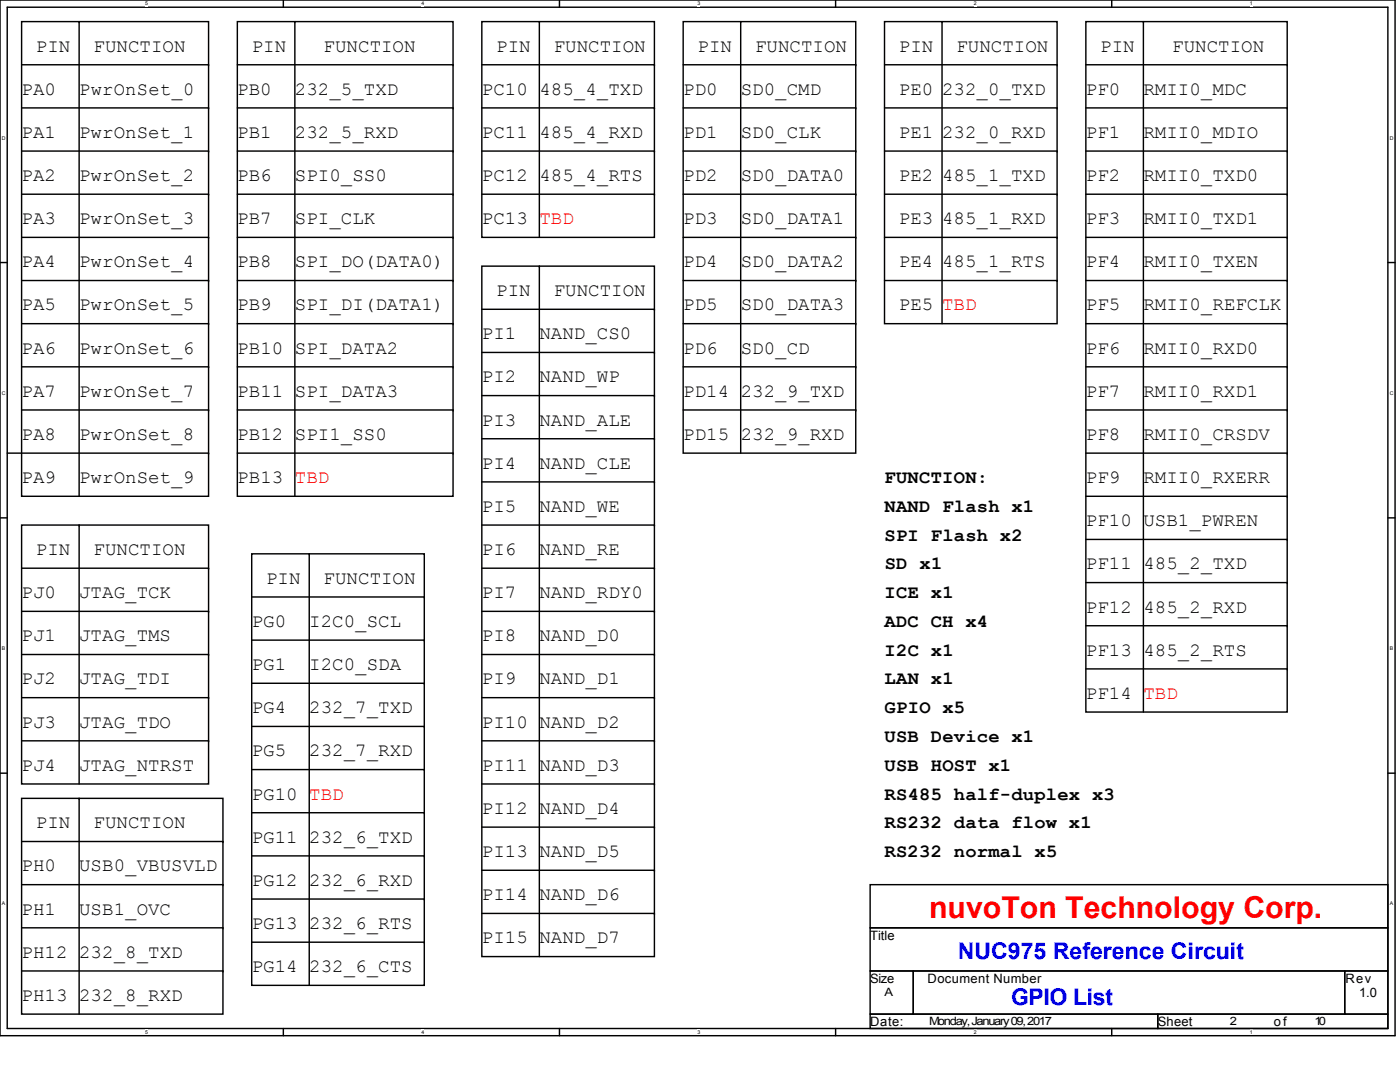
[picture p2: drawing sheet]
<svg xmlns="http://www.w3.org/2000/svg" width="279mm" height="216mm" viewBox="0 0 279 216" stroke-linecap="round" stroke-linejoin="round" font-family="sans-serif">
<defs><g id="words">
<text font-size="6" fill="#f00" x="185.4" y="183.1">nuvoTon Technology Corp.</text>
<g font-size="4.6" fill="#00f">
<text x="191.2" y="191.3">NUC975 Reference Circuit</text>
<text x="201.8" y="200.5">GPIO List</text>
</g>
<g font-size="3.7">
<text x="7.2" y="10.3">PIN</text>
<text x="18.7" y="10.3">FUNCTION</text>
<text x="50.2" y="10.3">PIN</text>
<text x="64.6" y="10.3">FUNCTION</text>
<text x="99" y="10.3">PIN</text>
<text x="110.5" y="10.3">FUNCTION</text>
<text x="139.2" y="10.3">PIN</text>
<text x="150.7" y="10.3">FUNCTION</text>
<text x="179.4" y="10.3">PIN</text>
<text x="190.9" y="10.3">FUNCTION</text>
<text x="219.6" y="10.3">PIN</text>
<text x="233.9" y="10.3">FUNCTION</text>
<text x="4.3" y="18.9">PA0</text>
<text x="15.8" y="18.9">PwrOnSet_0</text>
<text x="47.4" y="18.9">PB0</text>
<text x="58.8" y="18.9">232_5_TXD</text>
<text x="96.2" y="18.9">PC10</text>
<text x="107.6" y="18.9">485_4_TXD</text>
<text x="136.3" y="18.9">PD0</text>
<text x="147.8" y="18.9">SD0_CMD</text>
<text x="179.4" y="18.9">PE0</text>
<text x="188" y="18.9">232_0_TXD</text>
<text x="216.7" y="18.9">PF0</text>
<text x="228.2" y="18.9">RMII0_MDC</text>
<text x="4.3" y="27.5">PA1</text>
<text x="15.8" y="27.5">PwrOnSet_1</text>
<text x="47.4" y="27.5">PB1</text>
<text x="58.8" y="27.5">232_5_RXD</text>
<text x="96.2" y="27.5">PC11</text>
<text x="107.6" y="27.5">485_4_RXD</text>
<text x="136.3" y="27.5">PD1</text>
<text x="147.8" y="27.5">SD0_CLK</text>
<text x="179.4" y="27.5">PE1</text>
<text x="188" y="27.5">232_0_RXD</text>
<text x="216.7" y="27.5">PF1</text>
<text x="228.2" y="27.5">RMII0_MDIO</text>
<text x="4.3" y="36.1">PA2</text>
<text x="15.8" y="36.1">PwrOnSet_2</text>
<text x="47.4" y="36.1">PB6</text>
<text x="58.8" y="36.1">SPI0_SS0</text>
<text x="96.2" y="36.1">PC12</text>
<text x="107.6" y="36.1">485_4_RTS</text>
<text x="136.3" y="36.1">PD2</text>
<text x="147.8" y="36.1">SD0_DATA0</text>
<text x="179.4" y="36.1">PE2</text>
<text x="188" y="36.1">485_1_TXD</text>
<text x="216.7" y="36.1">PF2</text>
<text x="228.2" y="36.1">RMII0_TXD0</text>
<text x="4.3" y="44.7">PA3</text>
<text x="15.8" y="44.7">PwrOnSet_3</text>
<text x="47.4" y="44.7">PB7</text>
<text x="58.8" y="44.7">SPI_CLK</text>
<text x="96.2" y="44.7">PC13</text>
<text x="136.3" y="44.7">PD3</text>
<text x="147.8" y="44.7">SD0_DATA1</text>
<text x="179.4" y="44.7">PE3</text>
<text x="188" y="44.7">485_1_RXD</text>
<text x="216.7" y="44.7">PF3</text>
<text x="228.2" y="44.7">RMII0_TXD1</text>
<text x="4.3" y="53.3">PA4</text>
<text x="15.8" y="53.3">PwrOnSet_4</text>
<text x="47.4" y="53.3">PB8</text>
<text x="58.8" y="53.3">SPI_DO(DATA0)</text>
<text x="136.3" y="53.3">PD4</text>
<text x="147.8" y="53.3">SD0_DATA2</text>
<text x="179.4" y="53.3">PE4</text>
<text x="188" y="53.3">485_1_RTS</text>
<text x="216.7" y="53.3">PF4</text>
<text x="228.2" y="53.3">RMII0_TXEN</text>
<text x="99" y="59.1">PIN</text>
<text x="110.5" y="59.1">FUNCTION</text>
<text x="4.3" y="62">PA5</text>
<text x="15.8" y="62">PwrOnSet_5</text>
<text x="47.4" y="62">PB9</text>
<text x="58.8" y="62">SPI_DI(DATA1)</text>
<text x="136.3" y="62">PD5</text>
<text x="147.8" y="62">SD0_DATA3</text>
<text x="179.4" y="62">PE5</text>
<text x="216.7" y="62">PF5</text>
<text x="228.2" y="62">RMII0_REFCLK</text>
<text x="4.3" y="70.6">PA6</text>
<text x="15.8" y="70.6">PwrOnSet_6</text>
<text x="47.4" y="70.6">PB10 SPI_DATA2</text>
<text x="96.2" y="67.7">PI1</text>
<text x="107.6" y="67.7">NAND_CS0</text>
<text x="136.3" y="70.6">PD6</text>
<text x="147.8" y="70.6">SD0_CD</text>
<text x="216.7" y="70.6">PF6</text>
<text x="228.2" y="70.6">RMII0_RXD0</text>
<text x="96.2" y="76.3">PI2</text>
<text x="107.6" y="76.3">NAND_WP</text>
<text x="4.3" y="79.2">PA7</text>
<text x="15.8" y="79.2">PwrOnSet_7</text>
<text x="47.4" y="79.2">PB11 SPI_DATA3</text>
<text x="136.3" y="79.2">PD14</text>
<text x="147.8" y="79.2">232_9_TXD</text>
<text x="216.7" y="79.2">PF7</text>
<text x="228.2" y="79.2">RMII0_RXD1</text>
<text x="4.3" y="87.8">PA8</text>
<text x="15.8" y="87.8">PwrOnSet_8</text>
<text x="47.4" y="87.8">PB12 SPI1_SS0</text>
<text x="96.2" y="84.9">PI3</text>
<text x="107.6" y="84.9">NAND_ALE</text>
<text x="136.3" y="87.8">PD15</text>
<text x="147.8" y="87.8">232_9_RXD</text>
<text x="216.7" y="87.8">PF8</text>
<text x="228.2" y="87.8">RMII0_CRSDV</text>
<text x="96.2" y="93.5">PI4</text>
<text x="107.6" y="93.5">NAND_CLE</text>
<text x="4.3" y="96.4">PA9</text>
<text x="15.8" y="96.4">PwrOnSet_9</text>
<text x="47.4" y="96.4">PB13</text>
<text x="176.5" y="96.4">FUNCTION:</text>
<text x="216.7" y="96.4">PF9</text>
<text x="228.2" y="96.4">RMII0_RXERR</text>
<text x="96.2" y="102.1">PI5</text>
<text x="107.6" y="102.1">NAND_WE</text>
<text x="176.5" y="102.1">NAND Flash x1</text>
<text x="176.5" y="107.9">SPI Flash x2</text>
<text x="216.7" y="105">PF10 USB1_PWREN</text>
<text x="7.2" y="110.7">PIN</text>
<text x="18.7" y="110.7">FUNCTION</text>
<text x="96.2" y="110.7">PI6</text>
<text x="107.6" y="110.7">NAND_RE</text>
<text x="176.6" y="113.6">SD x1</text>
<text x="216.7" y="113.6">PF11</text>
<text x="228.2" y="113.6">485_2_TXD</text>
<text x="4.3" y="119.4">PJ0</text>
<text x="15.8" y="119.4">JTAG_TCK</text>
<text x="53.1" y="116.5">PIN</text>
<text x="64.6" y="116.5">FUNCTION</text>
<text x="96.2" y="119.4">PI7</text>
<text x="107.6" y="119.4">NAND_RDY0</text>
<text x="176.5" y="119.4">ICE x1</text>
<text x="50.2" y="125.1">PG0</text>
<text x="61.7" y="125.1">I2C0_SCL</text>
<text x="176.5" y="125.1">ADC CH x4</text>
<text x="216.7" y="122.2">PF12</text>
<text x="228.2" y="122.2">485_2_RXD</text>
<text x="4.3" y="128">PJ1</text>
<text x="15.8" y="128">JTAG_TMS</text>
<text x="96.2" y="128">PI8</text>
<text x="107.6" y="128">NAND_D0</text>
<text x="176.5" y="130.8">I2C x1</text>
<text x="216.7" y="130.8">PF13</text>
<text x="228.2" y="130.8">485_2_RTS</text>
<text x="4.3" y="136.6">PJ2</text>
<text x="15.8" y="136.6">JTAG_TDI</text>
<text x="50.2" y="133.7">PG1</text>
<text x="61.7" y="133.7">I2C0_SDA</text>
<text x="96.2" y="136.6">PI9</text>
<text x="107.6" y="136.6">NAND_D1</text>
<text x="176.5" y="136.6">LAN x1</text>
<text x="50.2" y="142.3">PG4</text>
<text x="61.7" y="142.3">232_7_TXD</text>
<text x="176.5" y="142.3">GPIO x5</text>
<text x="216.7" y="139.4">PF14 TBD</text>
<text x="4.3" y="145.2">PJ3</text>
<text x="15.8" y="145.2">JTAG_TDO</text>
<text x="96.2" y="145.2">PI10</text>
<text x="107.6" y="145.2">NAND_D2</text>
<text x="176.5" y="148.1">USB Device x1</text>
<text x="4.3" y="153.8">PJ4</text>
<text x="15.8" y="153.8">JTAG_NTRST</text>
<text x="50.2" y="150.9">PG5</text>
<text x="61.7" y="150.9">232_7_RXD</text>
<text x="96.2" y="153.8">PI11</text>
<text x="107.6" y="153.8">NAND_D3</text>
<text x="176.5" y="153.8">USB HOST x1</text>
<text x="50.2" y="159.5">PG10 TBD</text>
<text x="176.5" y="159.5">RS485 half-duplex x3</text>
<text x="7.2" y="165.3">PIN</text>
<text x="18.7" y="165.3">FUNCTION</text>
<text x="96.2" y="162.4">PI12</text>
<text x="107.6" y="162.4">NAND_D4</text>
<text x="176.5" y="165.3">RS232 data flow x1</text>
<text x="4.3" y="173.9">PH0</text>
<text x="15.8" y="173.9">USB0_VBUSVLD</text>
<text x="50.2" y="168.1">PG11</text>
<text x="61.7" y="168.1">232_6_TXD</text>
<text x="96.2" y="171">PI13</text>
<text x="107.6" y="171">NAND_D5</text>
<text x="176.5" y="171">RS232 normal x5</text>
<text x="50.2" y="176.8">PG12</text>
<text x="61.7" y="176.8">232_6_RXD</text>
<text x="96.2" y="179.6">PI14</text>
<text x="107.6" y="179.6">NAND_D6</text>
<text x="4.3" y="182.5">PH1</text>
<text x="15.8" y="182.5">USB1_OVC</text>
<text x="50.2" y="185.4">PG13</text>
<text x="61.7" y="185.4">232_6_RTS</text>
<text x="4.3" y="191.1">PH12</text>
<text x="15.8" y="191.1">232_8_TXD</text>
<text x="96.2" y="188.2">PI15</text>
<text x="107.6" y="188.2">NAND_D7</text>
<text x="50.2" y="194">PG14</text>
<text x="61.7" y="194">232_6_CTS</text>
<text x="4.3" y="199.7">PH13</text>
<text x="15.8" y="199.7">232_8_RXD</text>
</g>
<g font-size="3.7" fill="#f00">
<text x="107.6" y="44.7">TBD</text>
<text x="188" y="62">TBD</text>
<text x="58.8" y="96.4">TBD</text>
</g>
<g font-size="2.6">
<text x="173.7" y="187.5">Title</text>
<text x="173.7" y="196.1">Size</text>
<text x="185.1" y="196.1">Document Number</text>
<text x="268.5" y="196.1">Rev</text>
<text x="271.2" y="199">1.0</text>
<text x="173.7" y="204.7">Date:</text>
<text x="231.1" y="204.7">Sheet</text>
<text x="254.2" y="204.7">of</text>
</g>
<g font-size="2.3">
<text x="176.5" y="198.7">A</text>
<text x="185.4" y="204.4">Monday, January 09, 2017</text>
<text x="245.4" y="204.4">2</text>
<text x="262.3" y="204.4">10</text>
</g>
<g font-size="1">
<text x="29" y="1.1">5</text>
<text x="84.1" y="1.1">4</text>
<text x="139.2" y="1.1">3</text>
<text x="194.3" y="1.1">2</text>
<text x="249.4" y="1.1">1</text>
<text x=".4" y="27.8">D</text>
<text x="277.3" y="27.8">D</text>
<text x=".4" y="78.8">C</text>
<text x="277.3" y="78.8">C</text>
<text x=".4" y="129.7">B</text>
<text x="277.3" y="129.7">B</text>
<text x=".4" y="180.7">A</text>
<text x="277.3" y="180.7">A</text>
<text x="29" y="206.3">5</text>
<text x="84.1" y="206.3">4</text>
<text x="139.2" y="206.3">3</text>
<text x="194.3" y="206.3">2</text>
<text x="249.4" y="206.3">1</text>
</g>
</g></defs>
<path d="M0 0h278.4v206.7h-278.4zM1.4 1.4h275.6v203.8h-275.6z" fill="none" stroke="#000" stroke-width=".29"/>
<g fill="#fff">
<path d="M29 .2h.6v1.1h-.6z"/>
<path d="M29 205.4h.6v1.1h-.6z"/>
</g>
<path d="M56.5 0v1.4M56.5 205.2v1.5" fill="none" stroke="#000" stroke-width=".29"/>
<g fill="#fff">
<path d="M84.1 .2h.6v1.1h-.6z"/>
<path d="M84.1 205.4h.6v1.1h-.6z"/>
</g>
<path d="M111.7 0v1.4M111.7 205.2v1.5" fill="none" stroke="#000" stroke-width=".29"/>
<g fill="#fff">
<path d="M139.2 .2h.6v1.1h-.6z"/>
<path d="M139.2 205.4h.6v1.1h-.6z"/>
</g>
<path d="M166.8 0v1.4M166.8 205.2v1.5" fill="none" stroke="#000" stroke-width=".29"/>
<g fill="#fff">
<path d="M194.3 .2h.6v1.1h-.6z"/>
<path d="M194.3 205.4h.6v1.1h-.6z"/>
</g>
<path d="M221.9 0v1.4M221.9 205.2v1.5" fill="none" stroke="#000" stroke-width=".29"/>
<g fill="#fff">
<path d="M249.4 .2h.6v1.1h-.6z"/>
<path d="M249.4 205.4h.6v1.1h-.6z"/>
<path d="M.4 26.9h.7v1.2h-.7z"/>
<path d="M277.3 26.9h.8v1.2h-.8z"/>
<path d="M.4 77.9h.7v1.1h-.7z"/>
<path d="M277.3 77.9h.8v1.1h-.8z"/>
</g>
<path d="M0 52.4h1.4M277 52.4h1.4" fill="none" stroke="#000" stroke-width=".29"/>
<g fill="#fff">
<path d="M.4 128.8h.7v1.2h-.7z"/>
<path d="M277.3 128.8h.7v1.2h-.7z"/>
</g>
<path d="M0 103.3h1.4M277 103.3h1.4" fill="none" stroke="#000" stroke-width=".29"/>
<g fill="#fff">
<path d="M.4 179.7h.7v1.2h-.7z"/>
<path d="M277.3 179.7h.7v1.2h-.7z"/>
</g>
<g fill="none" stroke="#000" stroke-width=".29">
<path d="M4.3 4.3h37.3v94.7h-37.3zM4.3 12.9h37.3M15.8 4.3h.1M15.8 4.3v94.7M41.6 12.9h.1M47.4 4.3h43v94.7h-43zM47.4 12.9h43M58.8 4.3h.1M58.8 4.3v94.7M90.4 12.9h.1M96.2 4.3h34.4v43.1h-34.4zM96.2 12.9h34.4"/>
<path d="M107.6 4.3h.1M107.6 4.3v43.1M130.6 12.9h.1M136.3 4.3h34.5v86.1h-34.5zM136.3 12.9h34.5M147.8 4.3h.1M147.8 4.3v86.1M170.8 12.9h.1M176.5 4.3h34.5v60.3h-34.5zM176.5 12.9h34.5M188 4.3h.1M188 4.3v60.3"/>
<path d="M211 12.9h.1M216.7 4.3h40.2v137.8h-40.2zM216.7 12.9h40.2M228.2 4.3h.1M228.2 4.3v137.8M256.9 12.9h.1M4.3 30.1h37.3M4.3 38.8h37.3M4.3 21.5h37.3M41.6 30.1h.1M41.6 38.8h.1M41.6 21.5h.1"/>
<path d="M47.4 30.1h43M47.4 38.8h43M47.4 21.5h43M90.4 30.1h.1M90.4 38.8h.1M90.4 21.5h.1M96.2 30.1h34.4M96.2 38.8h34.4M96.2 21.5h34.4M130.6 21.5h.1M130.6 38.8h.1M130.6 30.1h.1"/>
<path d="M136.3 30.1h34.5M136.3 38.8h34.5M136.3 21.5h34.5M170.8 21.5h.1M170.8 30.1h.1M170.8 38.8h.1M176.5 30.1h34.5M176.5 38.8h34.5M176.5 21.5h34.5M211 21.5h.1M211 30.1h.1M211 38.8h.1"/>
<path d="M216.7 30.1h40.2M216.7 38.8h40.2M216.7 21.5h40.2M256.9 30.1h.1M256.9 21.5h.1M256.9 38.8h.1M4.3 47.4h37.3M4.3 56h37.3M41.6 47.4h.1M41.6 56h.1M47.4 47.4h43M47.4 56h43"/>
<path d="M90.4 47.4h.1M90.4 56h.1M96.2 53.1h34.4v137.8h-34.4zM107.6 53.1h.1M107.6 53.1v137.8M136.3 47.4h34.5M136.3 56h34.5M170.8 56h.1M170.8 47.4h.1M176.5 47.4h34.5M176.5 56h34.5M211 47.4h.1"/>
<path d="M211 56h.1M216.7 47.4h40.2M216.7 56h40.2M256.9 47.4h.1M256.9 56h.1M4.3 73.2h37.3M4.3 64.6h37.3M41.6 73.2h.1M41.6 64.6h.1M47.4 73.2h43M47.4 64.6h43M90.4 73.2h.1"/>
<path d="M90.4 64.6h.1M96.2 78.9h34.4M96.2 61.7h34.4M96.2 70.3h34.4M130.6 78.9h.1M130.6 61.7h.1M130.6 70.3h.1M136.3 73.2h34.5M136.3 64.6h34.5M170.8 73.2h.1M170.8 64.6h.1M216.7 73.2h40.2"/>
<path d="M216.7 64.6h40.2M256.9 64.6h.1M256.9 73.2h.1M1.4 90.4h40.2M4.3 81.8h37.3M41.6 90.4h.1M41.6 81.8h.1M47.4 90.4h43M47.4 81.8h43M90.4 90.4h.1M90.4 81.8h.1M96.2 87.5h34.4"/>
<path d="M96.2 96.2h34.4M130.6 87.5h.1M130.6 96.2h.1M136.3 81.8h34.5M170.8 81.8h.1M216.7 90.4h40.2M216.7 81.8h40.2M216.7 99h40.2M256.9 99h.1M256.9 81.8h.1M256.9 90.4h.1M4.3 104.8h37.3v51.6h-37.3z"/>
<path d="M4.3 113.4h37.3M15.8 104.8h.1M15.8 104.8v51.6M41.6 113.4h.1M50.2 110.5h34.5v86.1h-34.5zM50.2 119.1h34.5M61.7 110.5h.1M61.7 110.5v86.1M84.7 119.1h.1M96.2 113.4h34.4M96.2 104.8h34.4M130.6 113.4h.1"/>
<path d="M130.6 104.8h.1M216.7 116.2h40.2M216.7 107.6h40.2M256.9 116.2h.1M256.9 107.6h.1M4.3 122h37.3M4.3 130.6h37.3M4.3 139.2h37.3M41.6 122h.1M41.6 130.6h.1M41.6 139.2h.1M50.2 136.3h34.5"/>
<path d="M50.2 127.7h34.5M84.7 136.3h.1M84.7 127.7h.1M96.2 122h34.4M96.2 130.6h34.4M96.2 139.2h34.4M130.6 122h.1M130.6 130.6h.1M130.6 139.2h.1M216.7 124.9h40.2M216.7 133.5h40.2M256.9 124.9h.1"/>
<path d="M256.9 133.5h.1M0 154.3h1.4M4.3 159.3h40.2v43.1h-40.2zM4.3 147.8h37.3M15.8 159.3h.1M15.8 159.3v43.1M41.6 147.8h.1M50.2 145h34.5M50.2 153.6h34.5M84.7 145h.1M84.7 153.6h.1M96.2 147.8h34.4"/>
<path d="M96.2 156.4h34.4M130.6 147.8h.1M130.6 156.4h.1M277 154.3h1.4M4.3 167.9h40.2M4.3 176.5h40.2M44.5 167.9h.1M44.5 176.5h.1M50.2 179.4h34.5M50.2 170.8h34.5M50.2 162.2h34.5M84.7 179.4h.1"/>
<path d="M84.7 170.8h.1M84.7 162.2h.1M96.2 165h34.4M96.2 173.7h34.4M130.6 165h.1M130.6 173.7h.1M173.7 176.5h103.3v8.6h-103.3zM4.3 185.1h40.2M4.3 193.7h40.2M44.5 185.1h.1M44.5 193.7h.1M50.2 188h34.5"/>
<path d="M84.7 188h.1M96.2 182.3h34.4M130.6 182.3h.1M173.7 185.1h103.3v8.6h-103.3zM173.7 193.7h8.6v8.7h-8.6zM182.3 193.7h86.1v8.7h-86.1zM268.4 193.7h8.6v8.7h-8.6zM173.7 202.4h57.4v2.8h-57.4zM231.1 202.4h45.9v2.8h-45.9z"/>
</g>
<use href="#words"/>
</svg>
